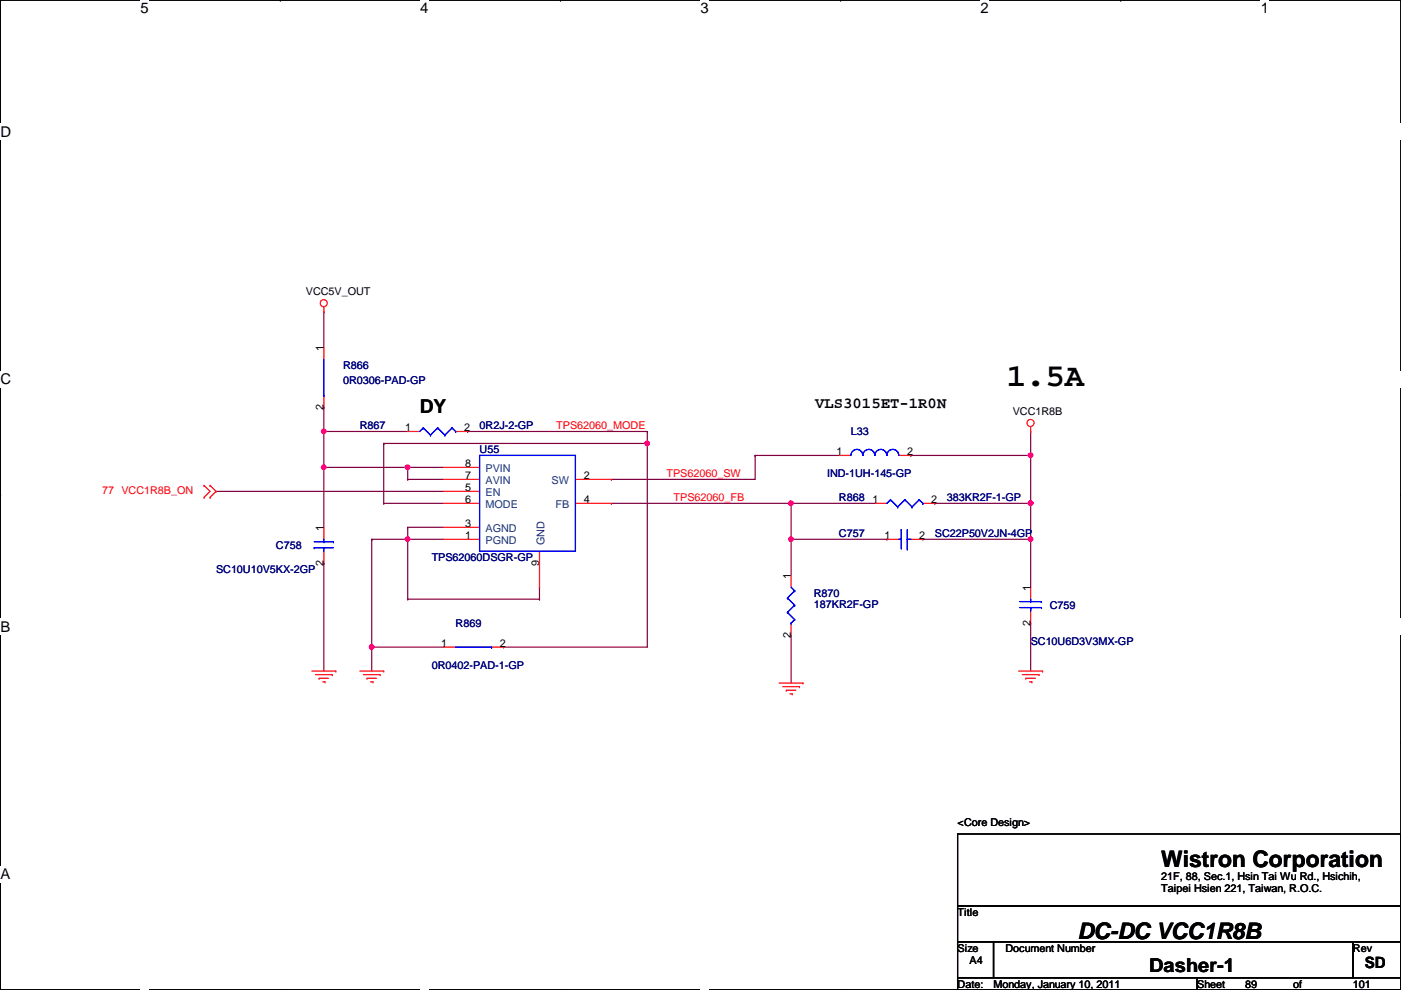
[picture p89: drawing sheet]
<svg xmlns="http://www.w3.org/2000/svg" width="297mm" height="210mm" viewBox="0 0 297 210" stroke-linecap="round" stroke-linejoin="round" font-family="sans-serif">
<defs><g id="words">
<text font-size="6.9" x="213.4" y="81.9">1.5A</text>
<g font-size="4.8">
<text x="246.2" y="183.9">Wistron Corporation</text>
<text x="228.4" y="199.1">DC-DC VCC1R8B</text>
</g>
<g font-size="4.1">
<text x="89" y="87.6">DY</text>
<text x="243.7" y="206">Dasher-1</text>
</g>
<g font-size="3.3">
<text x="172.8" y="86.6">VLS3015ET-1R0N</text>
<text x="289.4" y="205.3">SD</text>
</g>
<g font-size="3.1">
<text x="29.8" y="2.8">5</text>
<text x="89.1" y="2.8">4</text>
<text x="148.5" y="2.8">3</text>
<text x="207.9" y="2.8">2</text>
<text x="267.3" y="2.8">1</text>
<text x=".1" y="29">D</text>
<text x=".1" y="81.5">C</text>
<text x=".1" y="133.9">B</text>
<text x=".1" y="186.4">A</text>
</g>
<g font-size="2.3">
<text x="64.9" y="62.6">VCC5V_OUT</text>
<text x="68.6" y="74.5" transform="rotate(-90 68.6 74.5)">1</text>
<text x="68.6" y="86.9" transform="rotate(-90 68.6 86.9)">2</text>
<text x="214.7" y="88">VCC1R8B</text>
<text x="85.9" y="91.4">1</text>
<text x="98.4" y="91.4">2</text>
<text x="98.6" y="101.6">7</text>
<text x="98.6" y="99.1">8</text>
<text x="123.8" y="101.6">2</text>
<text x="177.4" y="96.5">1</text>
<text x="192.4" y="96.5">2</text>
<text x="98.6" y="106.7">6</text>
<text x="98.6" y="104.1">5</text>
<text x="123.8" y="106.7">4</text>
<text x="185" y="106.7">1</text>
<text x="197.4" y="106.7">2</text>
<text x="68.6" y="112.6" transform="rotate(-90 68.6 112.6)">1</text>
<text x="98.6" y="111.8">3</text>
<text x="68.6" y="119.9" transform="rotate(-90 68.6 119.9)">2</text>
<text x="98.6" y="114.3">1</text>
<text x="114.3" y="119.9" transform="rotate(-90 114.3 119.9)">9</text>
<text x="187.5" y="114.3">1</text>
<text x="194.9" y="114.3">2</text>
<text x="167.7" y="122.7" transform="rotate(-90 167.7 122.7)">1</text>
<text x="218.5" y="125.3" transform="rotate(-90 218.5 125.3)">1</text>
<text x="93.6" y="137.2">1</text>
<text x="106" y="137.2">2</text>
<text x="167.7" y="135.2" transform="rotate(-90 167.7 135.2)">2</text>
<text x="218.5" y="132.6" transform="rotate(-90 218.5 132.6)">2</text>
<text x="203" y="175.1">&lt;Core Design&gt;</text>
<text x="246.2" y="186.5">21F, 88, Sec.1, Hsin Tai Wu Rd., Hsichih,</text>
<text x="246.2" y="189.2">Taipei Hsien 221, Taiwan, R.O.C.</text>
<text x="203" y="194.1">Title</text>
<text x="203" y="201.8">Size</text>
<text x="213.2" y="201.8">Document Number</text>
<text x="286.9" y="201.8">Rev</text>
<text x="203" y="209.4">Date:</text>
<text x="205.6" y="204.3">A4</text>
<text x="210.7" y="209.4">Monday, January 10, 2011</text>
<text x="253.8" y="209.4">Sheet</text>
<text x="264" y="209.4">89</text>
<text x="274.1" y="209.4">of</text>
<text x="286.9" y="209.4">101</text>
</g>
<g font-size="2.3" fill="#000080">
<text x="72.7" y="78.3">R866</text>
<text x="72.7" y="81.4">0R0306-PAD-GP</text>
<text x="76.3" y="91">R867</text>
<text x="101.7" y="91">0R2J-2-GP</text>
<text x="180.4" y="92.3">L33</text>
<text x="101.7" y="96.1">U55</text>
<text x="175.3" y="101.2">IND-1UH-145-GP</text>
<text x="177.9" y="106.3">R868</text>
<text x="200.7" y="106.3">383KR2F-1-GP</text>
<text x="177.9" y="113.9">C757</text>
<text x="198.2" y="113.9">SC22P50V2JN-4GP</text>
<text x="58.5" y="116.4">C758</text>
<text x="91.5" y="119">TPS62060DSGR-GP</text>
<text x="45.8" y="121.5">SC10U10V5KX-2GP</text>
<text x="172.5" y="126.6">R870</text>
<text x="172.6" y="128.9">187KR2F-GP</text>
<text x="222.6" y="129.1">C759</text>
<text x="96.6" y="132.9">R869</text>
<text x="218.5" y="136.7">SC10U6D3V3MX-GP</text>
<text x="91.5" y="141.8">0R0402-PAD-1-GP</text>
</g>
<g font-size="2.3" fill="#f00">
<text x="117.9" y="91">TPS62060_MODE</text>
<text x="141.3" y="101.1">TPS62060_SW</text>
<text x="21.7" y="104.7">77 VCC1R8B_ON</text>
<text x="142.8" y="106.2">TPS62060_FB</text>
</g>
<g font-size="2.3" fill="#004080">
<text x="103" y="100.2">PVIN</text>
<text x="103" y="105.2">EN</text>
<text x="103" y="107.8">MODE</text>
<text x="103" y="102.7">AVIN</text>
<text x="116.9" y="102.7">SW</text>
<text x="117.8" y="107.8">FB</text>
<text x="103" y="112.9">AGND</text>
<text x="103" y="115.4">PGND</text>
<text x="115.4" y="115.6" transform="rotate(-90 115.4 115.6)">GND</text>
</g>
</g></defs>
<path d="M.1 0h296.9v209.8h-296.9z" fill="none" stroke="#000" stroke-width=".25"/>
<g fill="#fff">
<path d="M29.8 0h1.7v3.5h-1.7z"/>
<path d="M29.8 209.8l1.7 .1z"/>
</g>
<path d="M59.4 0h.1M59.4 209.8h.1" fill="none" stroke="#000" stroke-width=".25"/>
<g fill="#fff">
<path d="M89.1 0h1.7v3.5h-1.7z"/>
<path d="M89.1 209.8l1.7 .1z"/>
</g>
<path d="M118.8 0h.1M118.8 209.8h.1" fill="none" stroke="#000" stroke-width=".25"/>
<g fill="#fff">
<path d="M148.5 0h1.7v3.5h-1.7z"/>
<path d="M148.5 209.8l1.7 .1z"/>
</g>
<path d="M178.2 0h.1M178.2 209.8h.1" fill="none" stroke="#000" stroke-width=".25"/>
<g fill="#fff">
<path d="M207.9 0h1.7v3.5h-1.7z"/>
<path d="M207.9 209.8l1.7 .1z"/>
</g>
<path d="M237.6 0h.1M237.6 209.8h.1" fill="none" stroke="#000" stroke-width=".25"/>
<g fill="#fff">
<path d="M267.3 0h1.7v3.5h-1.7z"/>
<path d="M267.3 209.8l1.7 .1z"/>
<path d="M.1 26.2h2.2v3.5h-2.2z"/>
<path d="M297 26.2l.1 3.5z"/>
<path d="M.1 78.7h2.2v3.5h-2.2z"/>
<path d="M297 78.7l.1 3.5z"/>
</g>
<path d="M.1 52.5h.1M297 52.5h.1" fill="none" stroke="#000" stroke-width=".25"/>
<g fill="#fff">
<path d="M.1 131.1h2.1v3.5h-2.1z"/>
<path d="M297 131.1l.1 3.5z"/>
</g>
<path d="M.1 104.9h.1M297 104.9h.1" fill="none" stroke="#000" stroke-width=".25"/>
<path d="M.1 104.9h.1M297 104.9h.1" fill="none" stroke="#000" stroke-width=".21"/>
<g fill="#fff">
<path d="M.1 183.6h2.1v3.5h-2.1z"/>
<path d="M297 183.6l.1 3.5z"/>
</g>
<path d="M.1 157.4h.1M297 157.4h.1" fill="none" stroke="#000" stroke-width=".25"/>
<path d="M86.4 114.3h7.7M86.4 114.3h.1" fill="none" stroke="#800040" stroke-width=".25"/>
<circle cx="86.4" cy="114.3" r=".49" fill="#f0f"/>
<circle cx="86.4" cy="114.3" r=".49" fill="none" stroke="#f0f" stroke-width=".25"/>
<path d="M78.8 114.3h.1M78.8 114.3v22.9" fill="none" stroke="#800040" stroke-width=".25"/>
<circle cx="78.8" cy="137.2" r=".49" fill="#f0f"/>
<circle cx="78.8" cy="137.2" r=".49" fill="none" stroke="#f0f" stroke-width=".25"/>
<path d="M86.4 99.1h7.7M86.4 99.1h.1M86.4 111.8h7.7M86.4 111.8h.1" fill="none" stroke="#800040" stroke-width=".25"/>
<circle cx="86.4" cy="99.1" r=".49" fill="#f0f"/>
<circle cx="86.4" cy="99.1" r=".49" fill="none" stroke="#f0f" stroke-width=".25"/>
<path d="M68.7 99.1h.1M68.7 91.5h.1M68.7 91.5v20.3M68.7 119.4h.1M68.7 119.4v22.9" fill="none" stroke="#800040" stroke-width=".25"/>
<circle cx="68.6" cy="91.5" r=".49" fill="#f0f"/>
<circle cx="68.6" cy="91.5" r=".49" fill="none" stroke="#f0f" stroke-width=".25"/>
<g fill="none" stroke="#800040" stroke-width=".25">
<path d="M68.7 66.1h.1M68.7 66.1v7.6M68.7 91.5h17.7M68.7 91.5h.1M68.7 86.4h.1M68.7 86.4v5.1M99.1 91.5h.1M99.1 91.5h38.1M167.7 106.7h17.8M167.7 106.7h.1M78.8 137.2h15.3M78.8 137.2h.1"/>
<path d="M78.8 137.2v5.1M106.8 137.2h.1M106.8 137.2h30.4"/>
</g>
<circle cx="167.7" cy="106.7" r=".49" fill="#f0f"/>
<circle cx="167.7" cy="106.7" r=".49" fill="none" stroke="#f0f" stroke-width=".25"/>
<path d="M129.6 101.6h30.5M129.6 101.6h.1M198.2 106.7h20.3M198.2 106.7h.1M218.5 114.3h.1M218.5 114.3v10.2M167.7 134.7h.1M167.7 134.7v10.1" fill="none" stroke="#800040" stroke-width=".25"/>
<circle cx="218.5" cy="114.3" r=".49" fill="#f0f"/>
<circle cx="218.5" cy="114.3" r=".49" fill="none" stroke="#f0f" stroke-width=".25"/>
<path d="M218.5 96.6h.1M218.5 96.6v10.1M195.7 114.3h22.8M195.7 114.3h.1M218.5 132.1h.1M218.5 132.1v10.2" fill="none" stroke="#800040" stroke-width=".25"/>
<circle cx="218.5" cy="106.7" r=".49" fill="#f0f"/>
<circle cx="218.5" cy="106.7" r=".49" fill="none" stroke="#f0f" stroke-width=".25"/>
<path d="M193.1 96.6h.1M193.1 96.6h25.4" fill="none" stroke="#800040" stroke-width=".25"/>
<circle cx="218.5" cy="96.5" r=".49" fill="#f0f"/>
<circle cx="218.5" cy="96.5" r=".49" fill="none" stroke="#f0f" stroke-width=".25"/>
<path d="M137.2 94h.1M137.2 94v43.2M218.5 91.5h.1M218.5 91.5v5.1" fill="none" stroke="#800040" stroke-width=".25"/>
<circle cx="137.2" cy="94" r=".49" fill="#f0f"/>
<circle cx="137.2" cy="94" r=".49" fill="none" stroke="#f0f" stroke-width=".25"/>
<path d="M218.5 106.7h.1M218.5 106.7v7.6" fill="none" stroke="#800040" stroke-width=".25"/>
<circle cx="218.5" cy="106.7" r=".49" fill="#f0f"/>
<circle cx="218.5" cy="106.7" r=".49" fill="none" stroke="#f0f" stroke-width=".25"/>
<path d="M160.1 96.6h17.8M160.1 96.6h.1M160.1 96.6v5M129.6 106.7h.1M129.6 106.7h38.1M167.7 114.3h.1M167.7 114.3v7.7M167.7 114.3h20.3M188 114.3h.1" fill="none" stroke="#800040" stroke-width=".25"/>
<circle cx="167.7" cy="114.3" r=".49" fill="#f0f"/>
<circle cx="167.7" cy="114.3" r=".49" fill="none" stroke="#f0f" stroke-width=".25"/>
<g fill="none" stroke="#800040" stroke-width=".25">
<path d="M68.7 99.1h17.7M68.7 99.1h.1M81.4 94h.1M81.4 94v12.7M86.4 99.1h.1M86.4 99.1v2.5M137.2 91.5h.1M137.2 91.5v2.5h-55.8M45.8 104.2h48.3M45.8 104.2h.1M78.8 114.3h7.6M78.8 114.3h.1"/>
<path d="M81.4 106.7h12.7M81.4 106.7h.1M86.4 101.6h7.7M86.4 114.3h.1M86.4 101.6h.1M86.4 111.8v15.2M167.7 106.7h.1M167.7 106.7v7.6M86.4 127h.1M86.4 127h28M114.4 127h.1M114.4 124.5h.1"/>
<path d="M114.4 124.5v2.5"/>
</g>
<circle cx="68.6" cy="99.1" r=".49" fill="#f0f"/>
<circle cx="68.6" cy="99.1" r=".49" fill="none" stroke="#f0f" stroke-width=".25"/>
<g fill="none" stroke="#f00" stroke-width=".25">
<path d="M68.7 66.1h.1M68.7 65.1v1M68.7 73.7v2.5M68.7 83.9v2.5M86.4 91.5h2.6M94.1 99.1h7.6M96.6 91.5h2.5M177.9 96.6h2.5M190.6 96.6h2.5M218.5 91.5h.1M218.5 90.5v1M43.3 102.9h.1"/>
<path d="M43.3 105.5h.1M43.3 102.9l1.2 1.3-1.2 1.3M44.5 102.9l1.3 1.3-1.3 1.3M44.5 105.5h.1M44.5 102.9h.1M68.7 111.8v2.5M68.7 116.9v2.5M94.1 114.3h7.6M94.1 106.7h7.6M94.1 101.6h7.6M94.1 111.8h7.6M94.1 104.2h7.6"/>
<path d="M114.4 116.9v7.6M122 106.7h7.6M122 101.6h7.6M185.5 106.7h2.5M188 114.3h2.6M193.1 114.3h2.6M195.7 106.7h2.5M94.1 137.2h2.5M104.2 137.2h2.6M167.7 122v2.5M167.7 132.1v2.6M218.5 124.5v2.5"/>
<path d="M218.5 129.6v2.5M66.1 142.3h5.1M66.9 143h3.5M67.6 143.8h.1M67.6 143.8h2.1M68.4 144.6h.5M68.9 144.6h.1M70.4 143h.1M71.2 142.3h.1M76.3 142.3h5.1M77 143h3.6M77.8 143.8h2"/>
<path d="M77.8 143.8h.1M78.6 144.6h.5M79.1 144.6h.1M80.6 143h.1M81.4 142.3h.1M165.2 144.8h5.1M165.9 145.6h3.6M166.7 146.3h.1M166.7 146.3h2M167.5 147.1h.5M168 147.1h.1M169.5 145.6h.1"/>
<path d="M170.3 144.8h.1M216 142.3h5.1M216.7 143h3.6M217.5 143.8h.1M217.5 143.8h2M218.3 144.6h.5M218.8 144.6h.1M220.3 143h.1M221.1 142.3h.1"/>
<circle cx="68.6" cy="64.3" r=".75"/>
<circle cx="218.5" cy="89.7" r=".75"/>
</g>
<path d="M203 176.8h94v15.3h-94zM203 192.1h94v7.6h-94zM203 199.7h7.6v7.6h-7.6zM210.6 199.7h76.2v7.6h-76.2zM286.8 199.7h10.2v7.6h-10.2zM203 207.3h50.8v2.5h-50.8zM253.8 207.3h43.2v2.5h-43.2z" fill="none" stroke="#000" stroke-width=".25"/>
<g fill="none" stroke="#00f" stroke-width=".25">
<path d="M68.7 76.2v7.7M68.7 83.9h.1M89.7 90.7h.1M89.7 90.7l1.6 1.5M89.7 90.7l-.7 .8M91.3 92.2h.1M92.8 90.7l-1.5 1.5M92.8 90.7h.1M92.8 90.7l1.5 1.5M94.3 92.2h.1M95.8 90.7l-1.5 1.5M95.8 90.7h.1"/>
<path d="M95.8 90.7l.8 .8M96.6 91.5h.1M101.7 96.6h20.3v20.3h-20.3zM180.4 96.6a1.25 1.25 0 0 1 1.3-1.3 1.25 1.25 0 0 1 1.2 1.3M183 96.6a1.25 1.25 0 0 1 1.2-1.3 1.25 1.25 0 0 1 1.3 1.3M185.5 96.6a1.25 1.25 0 0 1 1.3-1.3 1.25 1.25 0 0 1 1.2 1.3M188 96.6a1.25 1.25 0 0 1 1.3-1.3 1.25 1.25 0 0 1 1.2 1.3M66.6 116.1h4.1M66.6 116.1h.1M66.6 114.9h4.1M68.7 114.9h.1M68.7 116.1h.1"/>
<path d="M68.7 114.3v.6M68.7 116.1v.8M70.7 114.9h.1M188.8 106h.1M188.8 106l1.5 1.5M188.8 106l-.8 .7M190.3 107.5h.1M190.6 114.3h.5M191.1 114.3h.1M191.1 112.3h.1M191.1 112.3v4.1M191.9 106l-1.6 1.5"/>
<path d="M191.9 106h.1M191.9 106l1.5 1.5M192.4 114.3h.7M192.4 114.3h.1M192.4 116.4h.1M192.4 112.3v4.1M193.4 107.5h.1M194.9 106l-1.5 1.5M194.9 106h.1M194.9 106l.8 .7M195.7 106.7h.1M96.6 137.2h7.6"/>
<path d="M104.2 137.2h.1M167 126.8h.1M167 129.8h.1M167 126.8l1.5 1.5M167 129.8l1.5 1.6M167.7 132.1h.1M167.7 124.5l.8 .8M168.5 125.3h.1M168.5 128.3h.1M168.5 131.4h.1M168.5 125.3l-1.5 1.5M168.5 128.3l-1.5 1.5"/>
<path d="M168.5 131.4l-.8 .7M216.2 128.8h4.6M216.2 127.6h4.6M218.5 127.6h.1M218.5 128.8h.1M218.5 127v.6M218.5 128.8v.8M220.8 128.8h.1M220.8 127.6h.1"/>
</g>
<circle cx="86.4" cy="114.3" r=".49" fill="#f0f"/>
<circle cx="86.4" cy="114.3" r=".49" fill="none" stroke="#f0f" stroke-width=".25"/>
<circle cx="78.8" cy="137.2" r=".49" fill="#f0f"/>
<circle cx="78.8" cy="137.2" r=".49" fill="none" stroke="#f0f" stroke-width=".25"/>
<circle cx="86.4" cy="99.1" r=".49" fill="#f0f"/>
<circle cx="86.4" cy="99.1" r=".49" fill="none" stroke="#f0f" stroke-width=".25"/>
<circle cx="68.6" cy="91.5" r=".49" fill="#f0f"/>
<circle cx="68.6" cy="91.5" r=".49" fill="none" stroke="#f0f" stroke-width=".25"/>
<circle cx="167.7" cy="106.7" r=".49" fill="#f0f"/>
<circle cx="167.7" cy="106.7" r=".49" fill="none" stroke="#f0f" stroke-width=".25"/>
<circle cx="218.5" cy="114.3" r=".49" fill="#f0f"/>
<circle cx="218.5" cy="114.3" r=".49" fill="none" stroke="#f0f" stroke-width=".25"/>
<circle cx="218.5" cy="106.7" r=".49" fill="#f0f"/>
<circle cx="218.5" cy="106.7" r=".49" fill="none" stroke="#f0f" stroke-width=".25"/>
<circle cx="218.5" cy="96.5" r=".49" fill="#f0f"/>
<circle cx="218.5" cy="96.5" r=".49" fill="none" stroke="#f0f" stroke-width=".25"/>
<circle cx="137.2" cy="94" r=".49" fill="#f0f"/>
<circle cx="137.2" cy="94" r=".49" fill="none" stroke="#f0f" stroke-width=".25"/>
<circle cx="218.5" cy="106.7" r=".49" fill="#f0f"/>
<circle cx="218.5" cy="106.7" r=".49" fill="none" stroke="#f0f" stroke-width=".25"/>
<circle cx="167.7" cy="114.3" r=".49" fill="#f0f"/>
<circle cx="167.7" cy="114.3" r=".49" fill="none" stroke="#f0f" stroke-width=".25"/>
<circle cx="68.6" cy="99.1" r=".49" fill="#f0f"/>
<circle cx="68.6" cy="99.1" r=".49" fill="none" stroke="#f0f" stroke-width=".25"/>
<use href="#words"/>
</svg>
